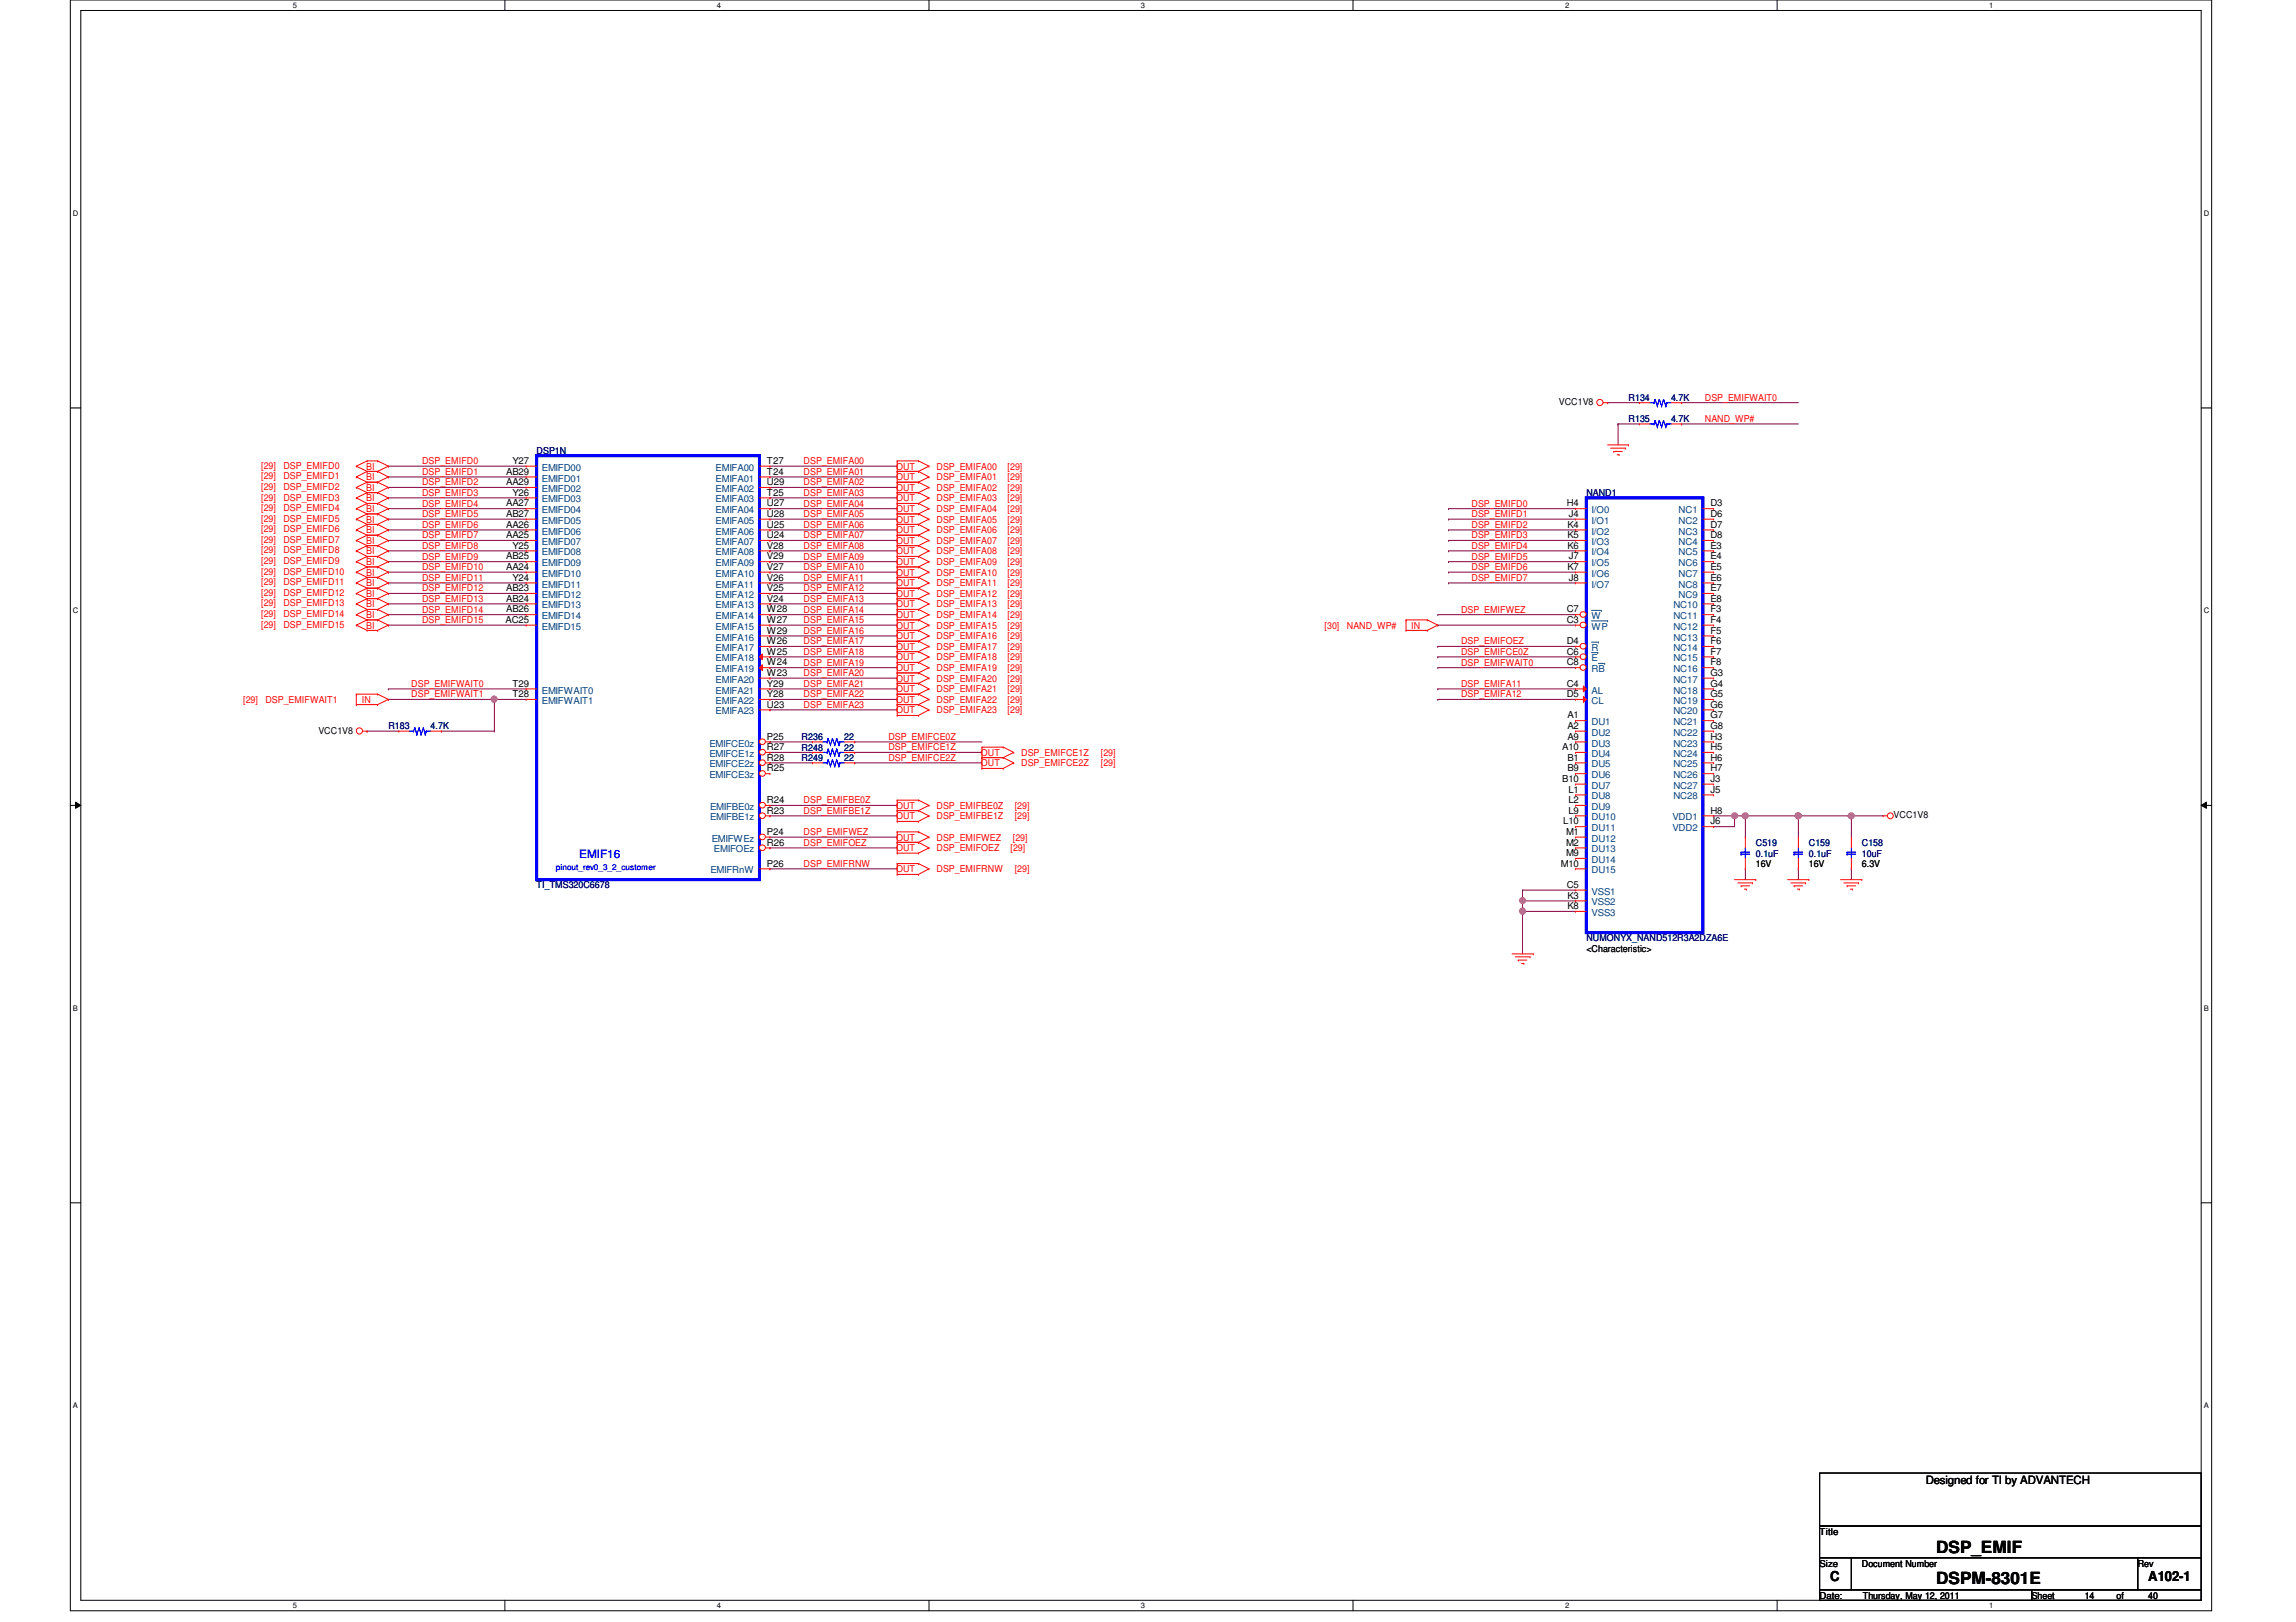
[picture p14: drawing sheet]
<svg xmlns="http://www.w3.org/2000/svg" width="297mm" height="210mm" viewBox="0 0 297 210" stroke-linecap="round" stroke-linejoin="round" font-family="sans-serif">
<defs><g id="words">
<g font-size="2.2">
<text x="250.5" y="200.9">DSP_EMIF</text>
<text x="250.5" y="205">DSPM-8301E</text>
</g>
<g font-size="1.8">
<text x="236.8" y="204.6">C</text>
<text x="277.9" y="204.6">A102-1</text>
</g>
<text font-size="1.5" fill="#00f" x="74.9" y="111.1">EMIF16</text>
<text font-size="1.5" x="249.1" y="192">Designed for TI by ADVANTECH</text>
<g font-size="1.2">
<text x="201.7" y="52.4">VCC1V8</text>
<text x="65.5" y="61.4">AB29</text>
<text x="65.5" y="62.8">AA29</text>
<text x="65.5" y="65.5">AA27</text>
<text x="66.3" y="60">Y27</text>
<text x="66.3" y="64.1">Y26</text>
<text x="99.2" y="64.1">T25</text>
<text x="99.2" y="62.8">U29</text>
<text x="99.2" y="65.5">U27</text>
<text x="99.2" y="60">T27</text>
<text x="99.2" y="61.4">T24</text>
<text x="202.7" y="65.5">H4</text>
<text x="221.3" y="65.5">D3</text>
<text x="65.5" y="68.3">AA26</text>
<text x="65.5" y="69.6">AA25</text>
<text x="65.5" y="66.9">AB27</text>
<text x="66.3" y="71">Y25</text>
<text x="99.2" y="69.6">U24</text>
<text x="99.2" y="71">V28</text>
<text x="99.2" y="66.9">U28</text>
<text x="99.2" y="68.3">U25</text>
<text x="202.8" y="68.3">K4</text>
<text x="202.8" y="69.6">K5</text>
<text x="202.8" y="71">K6</text>
<text x="202.9" y="66.9">J4</text>
<text x="221.3" y="66.9">D6</text>
<text x="221.3" y="68.3">D7</text>
<text x="221.3" y="69.6">D8</text>
<text x="221.3" y="71">E3</text>
<text x="65.5" y="77.9">AB24</text>
<text x="65.5" y="72.4">AB25</text>
<text x="65.5" y="73.7">AA24</text>
<text x="65.5" y="76.5">AB23</text>
<text x="66.3" y="75.1">Y24</text>
<text x="99.2" y="77.9">V24</text>
<text x="99.2" y="72.4">V29</text>
<text x="99.2" y="73.7">V27</text>
<text x="99.2" y="75.1">V26</text>
<text x="99.2" y="76.5">V25</text>
<text x="202.8" y="73.7">K7</text>
<text x="202.9" y="72.4">J7</text>
<text x="202.9" y="75.1">J8</text>
<text x="221.3" y="72.4">E4</text>
<text x="221.3" y="73.7">E5</text>
<text x="221.3" y="75.1">E6</text>
<text x="221.3" y="76.5">E7</text>
<text x="221.3" y="77.9">E8</text>
<text x="65.4" y="80.6">AC25</text>
<text x="65.5" y="79.2">AB26</text>
<text x="99.2" y="82">W29</text>
<text x="99.2" y="79.2">W28</text>
<text x="99.2" y="80.6">W27</text>
<text x="99.2" y="83.4">W26</text>
<text x="202.7" y="83.4">D4</text>
<text x="202.7" y="79.2">C7</text>
<text x="202.7" y="80.6">C3</text>
<text x="221.3" y="79.2">F3</text>
<text x="221.3" y="80.6">F4</text>
<text x="221.3" y="82">F5</text>
<text x="221.3" y="83.4">F6</text>
<text x="66.3" y="88.9">T29</text>
<text x="99.2" y="88.9">Y29</text>
<text x="99.2" y="87.5">W23</text>
<text x="99.2" y="84.7">W25</text>
<text x="99.2" y="86.1">W24</text>
<text x="202.7" y="88.9">C4</text>
<text x="202.7" y="84.7">C6</text>
<text x="202.7" y="86.1">C8</text>
<text x="221.3" y="84.7">F7</text>
<text x="221.3" y="86.1">F8</text>
<text x="221.3" y="87.5">G3</text>
<text x="221.3" y="88.9">G4</text>
<text x="41.2" y="95">VCC1V8</text>
<text x="66.3" y="90.2">T28</text>
<text x="99.2" y="90.2">Y28</text>
<text x="99.2" y="91.6">U23</text>
<text x="99.2" y="95.7">P25</text>
<text x="202.7" y="90.2">D5</text>
<text x="202.8" y="93">A1</text>
<text x="202.8" y="94.3">A2</text>
<text x="202.8" y="95.7">A9</text>
<text x="221.3" y="90.2">G5</text>
<text x="221.3" y="91.6">G6</text>
<text x="221.3" y="93">G7</text>
<text x="221.3" y="94.3">G8</text>
<text x="221.3" y="95.7">H3</text>
<text x="99.2" y="98.4">R28</text>
<text x="99.2" y="97.1">R27</text>
<text x="99.2" y="99.8">R25</text>
<text x="202.1" y="97.1">A10</text>
<text x="202.1" y="101.2">B10</text>
<text x="202.8" y="98.4">B1</text>
<text x="202.8" y="99.8">B9</text>
<text x="221.3" y="97.1">H5</text>
<text x="221.3" y="98.4">H6</text>
<text x="221.3" y="99.8">H7</text>
<text x="221.3" y="101.2">J3</text>
<text x="99.2" y="105.3">R23</text>
<text x="99.2" y="103.9">R24</text>
<text x="202.2" y="106.7">L10</text>
<text x="202.9" y="102.6">L1</text>
<text x="202.9" y="103.9">L2</text>
<text x="202.9" y="105.3">L9</text>
<text x="221.3" y="105.3">H8</text>
<text x="221.3" y="106.7">J6</text>
<text x="221.3" y="102.6">J5</text>
<text x="245" y="105.9">VCC1V8</text>
<text x="99.2" y="109.4">R26</text>
<text x="99.2" y="112.1">P26</text>
<text x="99.2" y="108">P24</text>
<text x="201.9" y="112.1">M10</text>
<text x="202.6" y="108">M1</text>
<text x="202.6" y="109.4">M2</text>
<text x="202.6" y="110.8">M9</text>
<text x="227.2" y="112.2">16V</text>
<text x="234" y="112.2">16V</text>
<text x="240.9" y="112.2">6.3V</text>
<text x="202.7" y="114.9">C5</text>
<text x="202.8" y="116.3">K3</text>
<text x="202.8" y="117.6">K8</text>
<text x="205.2" y="123.2">&lt;Characteristic&gt;</text>
<text x="235.4" y="198.6">Title</text>
<text x="235.4" y="202.7">Size</text>
<text x="240.9" y="202.7">Document Number</text>
<text x="276.6" y="202.7">Rev</text>
<text x="235.4" y="206.9">Date:</text>
<text x="241" y="206.9">Thursday, May 12, 2011</text>
<text x="262.8" y="206.9">Sheet</text>
<text x="269.7" y="206.9">14</text>
<text x="273.8" y="206.9">of</text>
<text x="277.9" y="206.9">40</text>
</g>
<g font-size="1.2" fill="#000080">
<text x="210.7" y="51.9">R134</text>
<text x="216.2" y="51.9">4.7K</text>
<text x="69.4" y="58.7">DSP1N</text>
<text x="210.7" y="54.6">R135</text>
<text x="216.2" y="54.6">4.7K</text>
<text x="205.2" y="64.2">NAND1</text>
<text x="50.2" y="94.4">R183</text>
<text x="55.7" y="94.4">4.7K</text>
<text x="103.7" y="95.8">R236</text>
<text x="109.2" y="95.8">22</text>
<text x="103.7" y="97.2">R248</text>
<text x="103.7" y="98.5">R249</text>
<text x="109.2" y="97.2">22</text>
<text x="109.2" y="98.5">22</text>
<text x="227.2" y="109.5">C519</text>
<text x="227.2" y="110.9">0.1uF</text>
<text x="234" y="109.5">C159</text>
<text x="234" y="110.9">0.1uF</text>
<text x="240.9" y="109.5">C158</text>
<text x="240.9" y="110.9">10uF</text>
<text x="69.4" y="115">TI_TMS320C6678</text>
<text x="205.2" y="121.8">NUMONYX_NAND512R3A2DZA6E</text>
</g>
<g font-size="1.2" fill="#f00">
<text x="220.6" y="51.9">DSP_EMIFWAIT0</text>
<text x="220.6" y="54.6">NAND_WP#</text>
<text x="33.8" y="60.7">[29]</text>
<text x="33.8" y="62">[29]</text>
<text x="33.8" y="63.4">[29]</text>
<text x="33.8" y="64.8">[29]</text>
<text x="36.7" y="60.7">DSP_EMIFD0</text>
<text x="36.7" y="62">DSP_EMIFD1</text>
<text x="36.7" y="63.4">DSP_EMIFD2</text>
<text x="36.7" y="64.8">DSP_EMIFD3</text>
<text x="47.4" y="60.8">BI</text>
<text x="47.4" y="62.1">BI</text>
<text x="47.4" y="63.5">BI</text>
<text x="47.4" y="64.9">BI</text>
<text x="54.6" y="60.1">DSP_EMIFD0</text>
<text x="54.6" y="61.5">DSP_EMIFD1</text>
<text x="54.6" y="62.8">DSP_EMIFD2</text>
<text x="54.6" y="64.2">DSP_EMIFD3</text>
<text x="54.6" y="65.6">DSP_EMIFD4</text>
<text x="104" y="60.1">DSP_EMIFA00</text>
<text x="104" y="61.5">DSP_EMIFA01</text>
<text x="104" y="62.8">DSP_EMIFA02</text>
<text x="104" y="64.2">DSP_EMIFA03</text>
<text x="104" y="65.6">DSP_EMIFA04</text>
<text x="115.9" y="60.8">OUT</text>
<text x="115.9" y="62.1">OUT</text>
<text x="115.9" y="63.5">OUT</text>
<text x="115.9" y="64.9">OUT</text>
<text x="121.2" y="60.8">DSP_EMIFA00</text>
<text x="121.2" y="62.1">DSP_EMIFA01</text>
<text x="121.2" y="63.5">DSP_EMIFA02</text>
<text x="121.2" y="64.9">DSP_EMIFA03</text>
<text x="130.3" y="60.8">[29]</text>
<text x="130.3" y="62.1">[29]</text>
<text x="130.3" y="63.5">[29]</text>
<text x="130.3" y="64.9">[29]</text>
<text x="190.4" y="65.6">DSP_EMIFD0</text>
<text x="33.8" y="66.1">[29]</text>
<text x="33.8" y="67.5">[29]</text>
<text x="33.8" y="68.9">[29]</text>
<text x="33.8" y="70.3">[29]</text>
<text x="33.8" y="71.6">[29]</text>
<text x="36.7" y="66.1">DSP_EMIFD4</text>
<text x="36.7" y="67.5">DSP_EMIFD5</text>
<text x="36.7" y="68.9">DSP_EMIFD6</text>
<text x="36.7" y="70.3">DSP_EMIFD7</text>
<text x="36.7" y="71.6">DSP_EMIFD8</text>
<text x="47.4" y="66.3">BI</text>
<text x="47.4" y="67.6">BI</text>
<text x="47.4" y="69">BI</text>
<text x="47.4" y="70.4">BI</text>
<text x="47.4" y="71.8">BI</text>
<text x="54.6" y="66.9">DSP_EMIFD5</text>
<text x="54.6" y="68.3">DSP_EMIFD6</text>
<text x="54.6" y="69.7">DSP_EMIFD7</text>
<text x="54.6" y="71">DSP_EMIFD8</text>
<text x="104" y="66.9">DSP_EMIFA05</text>
<text x="104" y="68.3">DSP_EMIFA06</text>
<text x="104" y="69.7">DSP_EMIFA07</text>
<text x="104" y="71">DSP_EMIFA08</text>
<text x="115.9" y="66.3">OUT</text>
<text x="115.9" y="67.6">OUT</text>
<text x="115.9" y="69">OUT</text>
<text x="115.9" y="70.4">OUT</text>
<text x="115.9" y="71.8">OUT</text>
<text x="121.2" y="66.3">DSP_EMIFA04</text>
<text x="121.2" y="67.6">DSP_EMIFA05</text>
<text x="121.2" y="69">DSP_EMIFA06</text>
<text x="121.2" y="70.4">DSP_EMIFA07</text>
<text x="121.2" y="71.8">DSP_EMIFA08</text>
<text x="130.3" y="66.3">[29]</text>
<text x="130.3" y="67.6">[29]</text>
<text x="130.3" y="69">[29]</text>
<text x="130.3" y="70.4">[29]</text>
<text x="130.3" y="71.8">[29]</text>
<text x="190.4" y="66.9">DSP_EMIFD1</text>
<text x="190.4" y="68.3">DSP_EMIFD2</text>
<text x="190.4" y="69.7">DSP_EMIFD3</text>
<text x="190.4" y="71">DSP_EMIFD4</text>
<text x="33.8" y="77.1">[29]</text>
<text x="33.8" y="73">[29]</text>
<text x="33.8" y="74.4">[29]</text>
<text x="33.8" y="75.7">[29]</text>
<text x="36.7" y="77.1">DSP_EMIFD12</text>
<text x="36.7" y="73">DSP_EMIFD9</text>
<text x="36.7" y="74.4">DSP_EMIFD10</text>
<text x="36.7" y="75.7">DSP_EMIFD11</text>
<text x="47.4" y="77.3">BI</text>
<text x="47.4" y="73.2">BI</text>
<text x="47.4" y="74.5">BI</text>
<text x="47.4" y="75.9">BI</text>
<text x="54.6" y="72.4">DSP_EMIFD9</text>
<text x="54.6" y="73.8">DSP_EMIFD10</text>
<text x="54.6" y="75.2">DSP_EMIFD11</text>
<text x="54.6" y="76.5">DSP_EMIFD12</text>
<text x="54.6" y="77.9">DSP_EMIFD13</text>
<text x="104" y="72.4">DSP_EMIFA09</text>
<text x="104" y="73.8">DSP_EMIFA10</text>
<text x="104" y="75.2">DSP_EMIFA11</text>
<text x="104" y="76.5">DSP_EMIFA12</text>
<text x="104" y="77.9">DSP_EMIFA13</text>
<text x="115.9" y="73.2">OUT</text>
<text x="115.9" y="74.5">OUT</text>
<text x="115.9" y="75.9">OUT</text>
<text x="115.9" y="77.3">OUT</text>
<text x="121.2" y="73.2">DSP_EMIFA09</text>
<text x="121.2" y="74.5">DSP_EMIFA10</text>
<text x="121.2" y="75.9">DSP_EMIFA11</text>
<text x="121.2" y="77.3">DSP_EMIFA12</text>
<text x="130.3" y="73.2">[29]</text>
<text x="130.3" y="74.5">[29]</text>
<text x="130.3" y="75.9">[29]</text>
<text x="130.3" y="77.3">[29]</text>
<text x="190.4" y="72.4">DSP_EMIFD5</text>
<text x="190.4" y="73.8">DSP_EMIFD6</text>
<text x="190.4" y="75.2">DSP_EMIFD7</text>
<text x="33.8" y="78.5">[29]</text>
<text x="33.8" y="79.8">[29]</text>
<text x="33.8" y="81.2">[29]</text>
<text x="36.7" y="78.5">DSP_EMIFD13</text>
<text x="36.7" y="79.8">DSP_EMIFD14</text>
<text x="36.7" y="81.2">DSP_EMIFD15</text>
<text x="47.4" y="78.6">BI</text>
<text x="47.4" y="80">BI</text>
<text x="47.4" y="81.4">BI</text>
<text x="54.6" y="79.3">DSP_EMIFD14</text>
<text x="54.6" y="80.6">DSP_EMIFD15</text>
<text x="104" y="79.3">DSP_EMIFA14</text>
<text x="104" y="80.6">DSP_EMIFA15</text>
<text x="104" y="82">DSP_EMIFA16</text>
<text x="104" y="83.4">DSP_EMIFA17</text>
<text x="115.9" y="78.6">OUT</text>
<text x="115.9" y="80">OUT</text>
<text x="115.9" y="81.4">OUT</text>
<text x="115.9" y="82.7">OUT</text>
<text x="121.2" y="78.6">DSP_EMIFA13</text>
<text x="121.2" y="80">DSP_EMIFA14</text>
<text x="121.2" y="81.4">DSP_EMIFA15</text>
<text x="121.2" y="82.7">DSP_EMIFA16</text>
<text x="130.3" y="78.6">[29]</text>
<text x="130.3" y="80">[29]</text>
<text x="130.3" y="81.4">[29]</text>
<text x="130.3" y="82.7">[29]</text>
<text x="171.4" y="81.4">[30]</text>
<text x="174.2" y="81.4">NAND_WP#</text>
<text x="182.6" y="81.4">IN</text>
<text x="189" y="79.3">DSP_EMIFWEZ</text>
<text x="189" y="83.4">DSP_EMIFOEZ</text>
<text x="53.2" y="88.9">DSP_EMIFWAIT0</text>
<text x="104" y="84.8">DSP_EMIFA18</text>
<text x="104" y="86.1">DSP_EMIFA19</text>
<text x="104" y="87.5">DSP_EMIFA20</text>
<text x="104" y="88.9">DSP_EMIFA21</text>
<text x="115.9" y="84.1">OUT</text>
<text x="115.9" y="85.5">OUT</text>
<text x="115.9" y="86.9">OUT</text>
<text x="115.9" y="88.2">OUT</text>
<text x="115.9" y="89.6">OUT</text>
<text x="121.2" y="84.1">DSP_EMIFA17</text>
<text x="121.2" y="85.5">DSP_EMIFA18</text>
<text x="121.2" y="86.9">DSP_EMIFA19</text>
<text x="121.2" y="88.2">DSP_EMIFA20</text>
<text x="121.2" y="89.6">DSP_EMIFA21</text>
<text x="130.3" y="84.1">[29]</text>
<text x="130.3" y="85.5">[29]</text>
<text x="130.3" y="86.9">[29]</text>
<text x="130.3" y="88.2">[29]</text>
<text x="130.3" y="89.6">[29]</text>
<text x="189" y="86.1">DSP_EMIFWAIT0</text>
<text x="189" y="84.8">DSP_EMIFCE0Z</text>
<text x="189" y="88.9">DSP_EMIFA11</text>
<text x="31.5" y="91">[29]</text>
<text x="34.3" y="91">DSP_EMIFWAIT1</text>
<text x="46.8" y="91">IN</text>
<text x="53.2" y="90.3">DSP_EMIFWAIT1</text>
<text x="104" y="90.3">DSP_EMIFA22</text>
<text x="104" y="91.6">DSP_EMIFA23</text>
<text x="114.9" y="95.8">DSP_EMIFCE0Z</text>
<text x="115.9" y="91">OUT</text>
<text x="115.9" y="92.3">OUT</text>
<text x="121.2" y="91">DSP_EMIFA22</text>
<text x="121.2" y="92.3">DSP_EMIFA23</text>
<text x="130.3" y="91">[29]</text>
<text x="130.3" y="92.3">[29]</text>
<text x="189" y="90.3">DSP_EMIFA12</text>
<text x="114.9" y="97.1">DSP_EMIFCE1Z</text>
<text x="114.9" y="98.5">DSP_EMIFCE2Z</text>
<text x="126.9" y="97.8">OUT</text>
<text x="126.9" y="99.2">OUT</text>
<text x="132.1" y="97.8">DSP_EMIFCE1Z</text>
<text x="132.1" y="99.2">DSP_EMIFCE2Z</text>
<text x="142.4" y="97.8">[29]</text>
<text x="142.4" y="99.2">[29]</text>
<text x="104" y="104">DSP_EMIFBE0Z</text>
<text x="104" y="105.3">DSP_EMIFBE1Z</text>
<text x="115.9" y="104.7">OUT</text>
<text x="115.9" y="106">OUT</text>
<text x="121.2" y="104.7">DSP_EMIFBE0Z</text>
<text x="121.2" y="106">DSP_EMIFBE1Z</text>
<text x="131.3" y="104.7">[29]</text>
<text x="131.3" y="106">[29]</text>
<text x="104" y="112.2">DSP_EMIFRNW</text>
<text x="104" y="109.5">DSP_EMIFOEZ</text>
<text x="104" y="108.1">DSP_EMIFWEZ</text>
<text x="115.9" y="112.9">OUT</text>
<text x="115.9" y="110.2">OUT</text>
<text x="115.9" y="108.8">OUT</text>
<text x="121.2" y="112.9">DSP_EMIFRNW</text>
<text x="121.2" y="110.2">DSP_EMIFOEZ</text>
<text x="121.2" y="108.8">DSP_EMIFWEZ</text>
<text x="130.7" y="110.2">[29]</text>
<text x="131" y="108.8">[29]</text>
<text x="131.3" y="112.9">[29]</text>
</g>
<g font-size="1.2" fill="#004080">
<text x="70.1" y="62.3">EMIFD01</text>
<text x="70.1" y="63.7">EMIFD02</text>
<text x="70.1" y="60.9">EMIFD00</text>
<text x="70.1" y="65">EMIFD03</text>
<text x="92.6" y="65">EMIFA03</text>
<text x="92.6" y="63.7">EMIFA02</text>
<text x="92.6" y="60.9">EMIFA00</text>
<text x="92.6" y="62.3">EMIFA01</text>
<text x="70.1" y="66.4">EMIFD04</text>
<text x="70.1" y="69.2">EMIFD06</text>
<text x="70.1" y="70.5">EMIFD07</text>
<text x="70.1" y="71.9">EMIFD08</text>
<text x="70.1" y="67.8">EMIFD05</text>
<text x="92.6" y="70.5">EMIFA07</text>
<text x="92.6" y="71.9">EMIFA08</text>
<text x="92.6" y="67.8">EMIFA05</text>
<text x="92.6" y="66.4">EMIFA04</text>
<text x="92.6" y="69.2">EMIFA06</text>
<text x="205.9" y="66.4">I/O0</text>
<text x="205.9" y="67.8">I/O1</text>
<text x="205.9" y="69.2">I/O2</text>
<text x="205.9" y="70.5">I/O3</text>
<text x="205.9" y="71.9">I/O4</text>
<text x="217.2" y="67.8">NC2</text>
<text x="217.2" y="69.2">NC3</text>
<text x="217.2" y="70.5">NC4</text>
<text x="217.2" y="71.9">NC5</text>
<text x="217.2" y="66.4">NC1</text>
<text x="70.1" y="73.3">EMIFD09</text>
<text x="70.1" y="74.6">EMIFD10</text>
<text x="70.1" y="76">EMIFD11</text>
<text x="70.1" y="77.4">EMIFD12</text>
<text x="92.6" y="73.3">EMIFA09</text>
<text x="92.6" y="74.6">EMIFA10</text>
<text x="92.6" y="76">EMIFA11</text>
<text x="92.6" y="77.4">EMIFA12</text>
<text x="205.9" y="73.3">I/O5</text>
<text x="205.9" y="74.6">I/O6</text>
<text x="205.9" y="76">I/O7</text>
<text x="217.2" y="73.3">NC6</text>
<text x="217.2" y="74.6">NC7</text>
<text x="217.2" y="76">NC8</text>
<text x="217.2" y="77.4">NC9</text>
<text x="70.1" y="78.7">EMIFD13</text>
<text x="70.1" y="80.1">EMIFD14</text>
<text x="70.1" y="81.5">EMIFD15</text>
<text x="92.6" y="82.9">EMIFA16</text>
<text x="92.6" y="80.1">EMIFA14</text>
<text x="92.6" y="81.5">EMIFA15</text>
<text x="92.6" y="78.7">EMIFA13</text>
<text x="205.9" y="80.1">W</text>
<text x="205.9" y="81.5">WP</text>
<text x="216.5" y="78.7">NC10</text>
<text x="216.5" y="80.1">NC11</text>
<text x="216.5" y="81.5">NC12</text>
<text x="216.5" y="82.9">NC13</text>
<text x="70.1" y="89.7">EMIFWAIT0</text>
<text x="92.6" y="89.7">EMIFA21</text>
<text x="92.6" y="88.3">EMIFA20</text>
<text x="92.6" y="84.2">EMIFA17</text>
<text x="92.6" y="85.6">EMIFA18</text>
<text x="92.6" y="87">EMIFA19</text>
<text x="205.9" y="89.7">AL</text>
<text x="205.9" y="85.6">E</text>
<text x="205.9" y="84.2">R</text>
<text x="205.9" y="87">RB</text>
<text x="216.5" y="84.2">NC14</text>
<text x="216.5" y="85.6">NC15</text>
<text x="216.5" y="87">NC16</text>
<text x="216.5" y="88.3">NC17</text>
<text x="216.5" y="89.7">NC18</text>
<text x="70.1" y="91.1">EMIFWAIT1</text>
<text x="92.6" y="91.1">EMIFA22</text>
<text x="92.6" y="92.5">EMIFA23</text>
<text x="205.9" y="91.1">CL</text>
<text x="205.9" y="93.9">DU1</text>
<text x="205.9" y="95.2">DU2</text>
<text x="216.5" y="91.1">NC19</text>
<text x="216.5" y="92.5">NC20</text>
<text x="216.5" y="93.9">NC21</text>
<text x="216.5" y="95.2">NC22</text>
<text x="91.8" y="99.3">EMIFCE2z</text>
<text x="91.8" y="98">EMIFCE1z</text>
<text x="91.8" y="100.7">EMIFCE3z</text>
<text x="91.8" y="96.6">EMIFCE0z</text>
<text x="205.9" y="96.6">DU3</text>
<text x="205.9" y="98">DU4</text>
<text x="205.9" y="99.3">DU5</text>
<text x="205.9" y="100.7">DU6</text>
<text x="216.5" y="96.6">NC23</text>
<text x="216.5" y="98">NC24</text>
<text x="216.5" y="99.3">NC25</text>
<text x="216.5" y="100.7">NC26</text>
<text x="91.9" y="106.2">EMIFBE1z</text>
<text x="91.9" y="104.8">EMIFBE0z</text>
<text x="205.9" y="102.1">DU7</text>
<text x="205.9" y="103.5">DU8</text>
<text x="205.9" y="104.8">DU9</text>
<text x="205.9" y="106.2">DU10</text>
<text x="205.9" y="107.6">DU11</text>
<text x="216.4" y="106.2">VDD1</text>
<text x="216.4" y="107.6">VDD2</text>
<text x="216.5" y="102.1">NC27</text>
<text x="216.5" y="103.5">NC28</text>
<text x="91.9" y="113">EMIFRnW</text>
<text x="92.1" y="108.9">EMIFWEz</text>
<text x="92.4" y="110.3">EMIFOEz</text>
<text x="205.9" y="108.9">DU12</text>
<text x="205.9" y="110.3">DU13</text>
<text x="205.9" y="111.7">DU14</text>
<text x="205.9" y="113">DU15</text>
<text x="205.9" y="115.8">VSS1</text>
<text x="205.9" y="117.2">VSS2</text>
<text x="205.9" y="118.5">VSS3</text>
</g>
<text font-size="1.1" fill="#00f" x="71.9" y="112.6">pinout_rev0_3_2_customer</text>
<g font-size="1">
<text x="37.9" y="1">5</text>
<text x="92.7" y="1">4</text>
<text x="147.6" y="1">3</text>
<text x="202.5" y="1">2</text>
<text x="257.3" y="1">1</text>
<text x="9.4" y="27.9">D</text>
<text x="285.1" y="27.9">D</text>
<text x="9.4" y="79.4">C</text>
<text x="285.1" y="79.4">C</text>
<text x="9.4" y="130.8">B</text>
<text x="285.1" y="130.8">B</text>
<text x="9.4" y="182.2">A</text>
<text x="285.1" y="182.2">A</text>
<text x="37.9" y="208.1">5</text>
<text x="92.7" y="208.1">4</text>
<text x="147.6" y="208.1">3</text>
<text x="202.5" y="208.1">2</text>
<text x="257.3" y="208.1">1</text>
</g>
</g></defs>
<path d="M9.1 0h277v208.4h-277zM10.5 1.4h274.3v205.7h-274.3z" fill="none" stroke="#000" stroke-width=".13"/>
<g fill="#fff">
<path d="M37.9 .1h.5v1.1h-.5z"/>
<path d="M37.9 207.2h.5v1.1h-.5z"/>
</g>
<path d="M65.3 0v1.4M65.3 207.1v1.3" fill="none" stroke="#000" stroke-width=".13"/>
<g fill="#fff">
<path d="M92.7 .1h.6v1.1h-.6z"/>
<path d="M92.7 207.2h.6v1.1h-.6z"/>
</g>
<path d="M120.2 0v1.4M120.2 207.1v1.3" fill="none" stroke="#000" stroke-width=".13"/>
<g fill="#fff">
<path d="M147.6 .1h.6v1.1h-.6z"/>
<path d="M147.6 207.2h.6v1.1h-.6z"/>
</g>
<path d="M175 0v1.4M175 207.1v1.3" fill="none" stroke="#000" stroke-width=".13"/>
<g fill="#fff">
<path d="M202.5 .1h.5v1.1h-.5z"/>
<path d="M202.5 207.2h.5v1.1h-.5z"/>
</g>
<path d="M229.9 0v1.4M229.9 207.1v1.3" fill="none" stroke="#000" stroke-width=".13"/>
<g fill="#fff">
<path d="M257.3 .1h.6v1.1h-.6z"/>
<path d="M257.3 207.2h.6v1.1h-.6z"/>
<path d="M9.4 27.1h.8v1.1h-.8z"/>
<path d="M285.1 27.1h.7v1.1h-.7z"/>
<path d="M9.4 78.5h.8v1.1h-.8z"/>
<path d="M285.1 78.5h.7v1.1h-.7z"/>
</g>
<path d="M9.1 52.8h1.4M284.8 52.8h1.3" fill="none" stroke="#000" stroke-width=".13"/>
<g fill="#fff">
<path d="M9.4 129.9h.7v1.1h-.7z"/>
<path d="M285.1 129.9h.6v1.1h-.6z"/>
</g>
<path d="M9.1 104.2h1.4M9.8 103.8l.7 .4-.7 .4zM284.8 104.2l.6-.4v.8zM284.8 104.2h1.3" fill="none" stroke="#000" stroke-width=".13"/>
<path d="M9.8 103.8l.7 .4-.7 .4zM284.8 104.2l.6-.4v.8z" fill="#000"/>
<g fill="#fff">
<path d="M9.4 181.4h.7v1.1h-.7z"/>
<path d="M285.1 181.4h.6v1.1h-.6z"/>
</g>
<path d="M9.1 155.7h1.4M284.8 155.7h1.3" fill="none" stroke="#000" stroke-width=".13"/>
<g fill="none" stroke="#800040" stroke-width=".13">
<path d="M208 52.1h.1M208 52.1h4.1M209.3 54.9h.1M209.3 54.9v2.7M209.3 54.9h2.8M217.5 52.1h.1M217.5 54.9h.1M217.5 52.1h15.2M217.5 54.9h15.2M50.2 60.3h.1M50.2 61.7h.1M50.2 63.1h.1"/>
<path d="M50.2 64.4h.1M50.2 65.8h.1M50.2 67.2h.1M50.2 68.6h.1M50.2 69.9h.1M50.2 71.3h.1M50.2 72.7h.1M50.2 74h.1M50.2 75.4h.1M50.2 76.8h.1M50.2 78.1h.1M50.2 79.5h.1"/>
<path d="M50.2 60.3h17.9M50.2 61.7h17.9M50.2 63.1h17.9M50.2 64.4h17.9M50.2 65.8h17.9M50.2 67.2h17.9M50.2 68.6h17.9M50.2 69.9h17.9M50.2 71.3h17.9M50.2 72.7h17.9M50.2 74h17.9M50.2 75.4h17.9"/>
<path d="M50.2 76.8h17.9M50.2 78.1h17.9M50.2 79.5h17.9M99.6 60.3h.1M99.6 61.7h.1M99.6 63.1h.1M99.6 64.4h.1M99.6 65.8h.1M99.6 67.2h.1M99.6 68.6h.1M99.6 69.9h.1M99.6 71.3h.1"/>
<path d="M99.6 72.7h.1M99.6 74h.1M99.6 75.4h.1M99.6 76.8h.1M99.6 78.1h.1M99.6 79.5h.1M99.6 60.3h16.5M99.6 61.7h16.5M99.6 63.1h16.5M99.6 64.4h16.5M99.6 65.8h16.5M99.6 67.2h16.5"/>
<path d="M99.6 68.6h16.5M99.6 69.9h16.5M99.6 71.3h16.5M99.6 72.7h16.5M99.6 74h16.5M99.6 75.4h16.5M99.6 76.8h16.5M99.6 78.1h16.5M99.6 79.5h16.5M50.2 80.9h.1M50.2 89.2h.1M50.2 80.9h17.9"/>
<path d="M50.2 89.2h17.9M64 90.5h.1M64 90.5h4.1M99.6 80.9h.1M99.6 82.3h.1M99.6 83.7h.1M99.6 85h.1M99.6 86.4h.1M99.6 87.8h.1M99.6 89.2h.1M99.6 90.5h.1M99.6 91.9h.1"/>
<path d="M99.6 80.9h16.5M99.6 82.3h16.5M99.6 83.7h16.5M99.6 85h16.5M99.6 86.4h16.5M99.6 87.8h16.5M99.6 89.2h16.5M99.6 90.5h16.5M99.6 91.9h16.5M99.6 104.2h.1M99.6 105.6h.1M99.6 112.4h.1"/>
<path d="M99.6 109.7h.1M99.6 108.3h.1M99.6 104.2h16.5M99.6 105.6h16.5M99.6 112.4h16.5M99.6 109.7h16.5M99.6 108.3h16.5"/>
</g>
<circle cx="63.9" cy="90.5" r=".39" fill="#f0f"/>
<circle cx="63.9" cy="90.5" r=".39" fill="none" stroke="#f0f" stroke-width=".13"/>
<g fill="none" stroke="#800040" stroke-width=".13">
<path d="M47.5 94.6h.1M47.5 94.6h4.1M50.2 90.5h.1M50.2 90.5h13.8v4.1M57.1 94.6h.1M57.1 94.6h6.9M64 94.6h.1M99.6 96h.1M99.6 97.4h.1M99.6 98.7h.1M99.6 96h5.5M99.6 97.4h5.5"/>
<path d="M99.6 98.7h5.5M110.6 96h.1M110.6 97.4h.1M110.6 98.7h.1M110.6 96h16.4M110.6 97.4h16.4M110.6 98.7h16.4M232.7 112.4h.1M232.7 112.4v1.4M239.5 112.4h.1M239.5 105.6h.1M239.5 112.4v1.4"/>
<path d="M239.5 105.6h4.1"/>
</g>
<circle cx="239.5" cy="105.6" r=".39" fill="#f0f"/>
<circle cx="239.5" cy="105.6" r=".39" fill="none" stroke="#f0f" stroke-width=".13"/>
<path d="M225.8 112.4h.1M225.8 112.4v1.4M232.7 105.6h.1M232.7 105.6v2.7M232.7 105.6h6.8M239.5 105.6h.1M239.5 105.6v2.7" fill="none" stroke="#800040" stroke-width=".13"/>
<circle cx="232.6" cy="105.6" r=".39" fill="#f0f"/>
<circle cx="232.6" cy="105.6" r=".39" fill="none" stroke="#f0f" stroke-width=".13"/>
<path d="M225.8 105.6h.1M225.8 105.6h6.9" fill="none" stroke="#800040" stroke-width=".13"/>
<circle cx="232.6" cy="105.6" r=".39" fill="#f0f"/>
<circle cx="232.6" cy="105.6" r=".39" fill="none" stroke="#f0f" stroke-width=".13"/>
<circle cx="225.8" cy="105.6" r=".39" fill="#f0f"/>
<circle cx="225.8" cy="105.6" r=".39" fill="none" stroke="#f0f" stroke-width=".13"/>
<path d="M197 116.6h.1M197 116.6h6.8M221.7 107h.1M221.7 105.6h.1M221.7 105.6h2.7M224.4 105.6h.1M224.4 105.6v1.4h-2.7" fill="none" stroke="#800040" stroke-width=".13"/>
<circle cx="197" cy="116.5" r=".38" fill="#f0f"/>
<circle cx="197" cy="116.5" r=".38" fill="none" stroke="#f0f" stroke-width=".13"/>
<path d="M197 117.9h.1M197 117.9h6.8" fill="none" stroke="#800040" stroke-width=".13"/>
<circle cx="197" cy="117.9" r=".39" fill="#f0f"/>
<circle cx="197" cy="117.9" r=".39" fill="none" stroke="#f0f" stroke-width=".13"/>
<g fill="none" stroke="#800040" stroke-width=".13">
<path d="M186 79.5h.1M186 79.5h17.8M187.4 65.8h.1M187.4 67.2h.1M187.4 68.6h.1M187.4 69.9h.1M187.4 71.3h.1M187.4 72.7h.1M187.4 74h.1M187.4 75.4h.1M187.4 65.8h16.4M187.4 67.2h16.4"/>
<path d="M187.4 68.6h16.4M187.4 69.9h16.4M187.4 71.3h16.4M187.4 72.7h16.4M187.4 74h16.4M187.4 75.4h16.4M186 80.9h.1M186 83.7h.1M186 86.4h.1M186 85h.1M186 90.5h.1M186 89.2h.1"/>
<path d="M186 80.9h17.8M186 83.7h17.8M186 86.4h17.8M186 85h17.8M186 90.5h17.8M186 89.2h17.8M197 116.6h.1M197 115.2h.1M197 117.9h.1M197 115.2v8.2M197 115.2h6.8M224.4 105.6h.1"/>
<path d="M224.4 105.6h1.4M225.8 105.6h.1M225.8 105.6v2.7"/>
</g>
<circle cx="224.4" cy="105.6" r=".38" fill="#f0f"/>
<circle cx="224.4" cy="105.6" r=".38" fill="none" stroke="#f0f" stroke-width=".13"/>
<g fill="none" stroke="#f00" stroke-width=".13">
<path d="M47.5 59.6h.1M47.5 59.6h1.3M47.5 59.6l-1.4 .7M48.8 59.6h.1M48.8 59.6l1.4 .7M116.1 59.6h.1M116.1 59.6v33M116.1 59.6h2.7M118.8 59.6h.1M118.8 59.6l1.4 .7M207.4 52.1h.6M208 52.1h.1"/>
<path d="M208 57.6h2.7M208.4 58h1.9M208.8 58.4h.1M208.8 58.4h1.1M209.2 58.8h.3M209.5 58.8h.1M210.3 58h.1M210.7 57.6h.1M46.1 60.3h.1M46.1 61.7h.1M46.1 63.1h.1M46.1 64.4h.1"/>
<path d="M46.1 65.8h.1M46.1 67.2h.1M46.1 68.6h.1M46.1 69.9h.1M46.1 76.8h.1M46.1 78.1h.1M46.1 79.5h.1M46.1 71.3h.1M46.1 72.7h.1M46.1 74h.1M46.1 75.4h.1M46.1 60.3l1.4 .7"/>
<path d="M46.1 61.7l1.4 .7M46.1 63.1l1.4 .7M46.1 64.4l1.4 .8M46.1 65.8l1.4 .7M46.1 67.2l1.4 .7M46.1 68.6l1.4 .7M46.1 69.9l1.4 .7M46.1 76.8l1.4 .7M46.1 78.1l1.4 .8M46.1 79.5l1.4 .7M46.1 71.3l1.4 .7M46.1 72.7l1.4 .7"/>
<path d="M46.1 74l1.4 .7M46.1 75.4l1.4 .7M47.5 61h.1M47.5 62.4h.1M47.5 63.8h.1M47.5 65.2h.1M47.5 66.5h.1M47.5 67.9h.1M47.5 69.3h.1M47.5 70.6h.1M47.5 76.1h.1M47.5 77.5h.1"/>
<path d="M47.5 78.9h.1M47.5 72h.1M47.5 73.4h.1M47.5 74.7h.1M47.5 61h1.3M47.5 62.4h1.3M47.5 63.8h1.3M47.5 65.2h1.3M47.5 66.5h1.3M47.5 67.9h1.3M47.5 69.3h1.3M47.5 70.6h1.3"/>
<path d="M47.5 72h1.3M47.5 73.4h1.3M47.5 74.7h1.3M47.5 76.1h1.3M47.5 77.5h1.3M47.5 78.9h1.3M47.5 61l-1.4 .7M47.5 62.4l-1.4 .7M47.5 63.8l-1.4 .6M47.5 65.2l-1.4 .6M47.5 66.5l-1.4 .7M47.5 67.9l-1.4 .7"/>
<path d="M47.5 69.3l-1.4 .6M47.5 76.1l-1.4 .7M47.5 77.5l-1.4 .6M47.5 78.9l-1.4 .6M47.5 70.6l-1.4 .7M47.5 72l-1.4 .7M47.5 73.4l-1.4 .6M47.5 74.7l-1.4 .7M48.8 61h.1M48.8 62.4h.1M48.8 63.8h.1M48.8 65.2h.1"/>
<path d="M48.8 66.5h.1M48.8 67.9h.1M48.8 69.3h.1M48.8 70.6h.1M48.8 76.1h.1M48.8 77.5h.1M48.8 78.9h.1M48.8 72h.1M48.8 73.4h.1M48.8 74.7h.1M48.8 61l1.4 .7M48.8 62.4l1.4 .7"/>
<path d="M48.8 63.8l1.4 .6M48.8 65.2l1.4 .6M48.8 66.5l1.4 .7M48.8 67.9l1.4 .7M48.8 69.3l1.4 .6M48.8 76.1l1.4 .7M48.8 77.5l1.4 .6M48.8 78.9l1.4 .6M48.8 70.6l1.4 .7M48.8 72l1.4 .7M48.8 73.4l1.4 .6M48.8 74.7l1.4 .7"/>
<path d="M50.2 60.3h.1M50.2 61.7h.1M50.2 63.1h.1M50.2 64.4h.1M50.2 65.8h.1M50.2 67.2h.1M50.2 68.6h.1M50.2 69.9h.1M50.2 76.8h.1M50.2 78.1h.1M50.2 79.5h.1M50.2 71.3h.1"/>
<path d="M50.2 72.7h.1M50.2 74h.1M50.2 75.4h.1M50.2 60.3l-1.4 .7M50.2 61.7l-1.4 .7M50.2 63.1l-1.4 .7M50.2 64.4l-1.4 .8M50.2 65.8l-1.4 .7M50.2 67.2l-1.4 .7M50.2 68.6l-1.4 .7M50.2 69.9l-1.4 .7M50.2 76.8l-1.4 .7"/>
<path d="M50.2 78.1l-1.4 .8M50.2 79.5l-1.4 .7M50.2 71.3l-1.4 .7M50.2 72.7l-1.4 .7M50.2 74l-1.4 .7M50.2 75.4l-1.4 .7M116.1 61h.1M116.1 62.4h.1M116.1 63.8h.1M116.1 65.2h.1M116.1 66.5h.1M116.1 67.9h.1"/>
<path d="M116.1 69.3h.1M116.1 70.6h.1M116.1 72h.1M116.1 73.4h.1M116.1 74.7h.1M116.1 76.1h.1M116.1 77.5h.1M116.1 78.9h.1M116.1 61h2.7M116.1 62.4h2.7M116.1 63.8h2.7M116.1 65.2h2.7"/>
<path d="M116.1 66.5h2.7M116.1 67.9h2.7M116.1 69.3h2.7M116.1 70.6h2.7M116.1 72h2.7M116.1 73.4h2.7M116.1 74.7h2.7M116.1 76.1h2.7M116.1 77.5h2.7M116.1 78.9h2.7M118.8 61h.1M118.8 62.4h.1"/>
<path d="M118.8 63.8h.1M118.8 65.2h.1M118.8 66.5h.1M118.8 67.9h.1M118.8 69.3h.1M118.8 70.6h.1M118.8 72h.1M118.8 73.4h.1M118.8 74.7h.1M118.8 76.1h.1M118.8 77.5h.1M118.8 78.9h.1"/>
<path d="M118.8 61l1.4 .7M118.8 62.4l1.4 .7M118.8 63.8l1.4 .6M118.8 65.2l1.4 .6M118.8 66.5l1.4 .7M118.8 67.9l1.4 .7M118.8 69.3l1.4 .6M118.8 70.6l1.4 .7M118.8 72l1.4 .7M118.8 73.4l1.4 .6M118.8 74.7l1.4 .7M118.8 76.1l1.4 .7"/>
<path d="M118.8 77.5l1.4 .6M118.8 78.9l1.4 .6M120.2 60.3h.1M120.2 61.7h.1M120.2 63.1h.1M120.2 64.4h.1M120.2 65.8h.1M120.2 67.2h.1M120.2 68.6h.1M120.2 69.9h.1M120.2 71.3h.1M120.2 72.7h.1"/>
<path d="M120.2 74h.1M120.2 75.4h.1M120.2 76.8h.1M120.2 78.1h.1M120.2 79.5h.1M120.2 60.3l-1.4 .7M120.2 61.7l-1.4 .7M120.2 63.1l-1.4 .7M120.2 64.4l-1.4 .8M120.2 65.8l-1.4 .7M120.2 67.2l-1.4 .7M120.2 68.6l-1.4 .7"/>
<path d="M120.2 69.9l-1.4 .7M120.2 71.3l-1.4 .7M120.2 72.7l-1.4 .7M120.2 74l-1.4 .7M120.2 75.4l-1.4 .7M120.2 76.8l-1.4 .7M120.2 78.1l-1.4 .8M120.2 79.5l-1.4 .7M46.1 80.9h.1M46.1 91.2h.1M46.1 89.8h.1M46.1 89.8h2.7"/>
<path d="M46.1 91.2h2.7M46.1 80.9l1.4 .7M46.1 89.8v1.4M46.9 94.6h.6M47.5 94.6h.1M47.5 80.2h.1M47.5 81.6h.1M47.5 80.2h1.3M47.5 81.6h1.3M47.5 80.2l-1.4 .7M48.8 80.2h.1M48.8 81.6h.1"/>
<path d="M48.8 89.8h.1M48.8 91.2h.1M48.8 80.2l1.4 .7M48.8 89.8l1.4 .7M50.2 80.9h.1M50.2 90.5h.1M50.2 80.9l-1.4 .7M50.2 90.5l-1.4 .7M116.1 80.2h.1M116.1 81.6h.1M116.1 83h.1M116.1 84.3h.1"/>
<path d="M116.1 85.7h.1M116.1 87.1h.1M116.1 88.4h.1M116.1 89.8h.1M116.1 91.2h.1M116.1 92.6h.1M116.1 80.2h2.7M116.1 81.6h2.7M116.1 83h2.7M116.1 84.3h2.7M116.1 85.7h2.7M116.1 87.1h2.7"/>
<path d="M116.1 88.4h2.7M116.1 89.8h2.7M116.1 91.2h2.7M116.1 92.6h2.7M118.8 80.2h.1M118.8 81.6h.1M118.8 83h.1M118.8 84.3h.1M118.8 85.7h.1M118.8 87.1h.1M118.8 88.4h.1M118.8 89.8h.1"/>
<path d="M118.8 91.2h.1M118.8 92.6h.1M118.8 80.2l1.4 .7M118.8 81.6l1.4 .7M118.8 83l1.4 .7M118.8 84.3l1.4 .7M118.8 85.7l1.4 .7M118.8 87.1l1.4 .7M118.8 88.4l1.4 .8M118.8 89.8l1.4 .7M118.8 91.2l1.4 .7M120.2 80.9h.1"/>
<path d="M120.2 82.3h.1M120.2 83.7h.1M120.2 85h.1M120.2 86.4h.1M120.2 87.8h.1M120.2 89.2h.1M120.2 90.5h.1M120.2 91.9h.1M120.2 80.9l-1.4 .7M120.2 82.3l-1.4 .7M120.2 83.7l-1.4 .6M120.2 85l-1.4 .7"/>
<path d="M120.2 86.4l-1.4 .7M120.2 87.8l-1.4 .6M120.2 89.2l-1.4 .6M120.2 90.5l-1.4 .7M120.2 91.9l-1.4 .7M127 96.7h.1M127 98h.1M127 99.4h.1M127 96.7h2.8M127 96.7v2.7M127 98h2.8M127 99.4h2.8"/>
<path d="M129.8 96.7h.1M129.8 98h.1M129.8 99.4h.1M129.8 96.7l1.3 .7M129.8 98l1.3 .7M131.1 97.4h.1M131.1 98.7h.1M131.1 97.4l-1.3 .6M131.1 98.7l-1.3 .7M181.9 81.6h.1M181.9 80.2h.1M181.9 80.2h2.8"/>
<path d="M181.9 81.6h2.8M181.9 80.2v1.4M184.7 80.2h.1M184.7 81.6h.1M184.7 80.2l1.3 .7M186 80.9h.1M186 80.9l-1.3 .7M116.1 103.5h.1M116.1 104.9h.1M116.1 106.3h.1M116.1 111.8h.1M116.1 113.2h.1"/>
<path d="M116.1 109h.1M116.1 110.4h.1M116.1 107.7h.1M116.1 103.5h2.7M116.1 103.5v2.8M116.1 107.7v2.7M116.1 111.8v1.4M116.1 104.9h2.7M116.1 106.3h2.7M116.1 111.8h2.7M116.1 113.2h2.7M116.1 109h2.7"/>
<path d="M116.1 110.4h2.7M116.1 107.7h2.7M118.8 103.5h.1M118.8 104.9h.1M118.8 106.3h.1M118.8 111.8h.1M118.8 113.2h.1M118.8 109h.1M118.8 110.4h.1M118.8 107.7h.1M118.8 103.5l1.4 .7M118.8 104.9l1.4 .7"/>
<path d="M118.8 111.8l1.4 .6M118.8 109l1.4 .7M118.8 107.7l1.4 .6M120.2 104.2h.1M120.2 105.6h.1M120.2 112.4h.1M120.2 109.7h.1M120.2 108.3h.1M120.2 104.2l-1.4 .7M120.2 105.6l-1.4 .7M120.2 112.4l-1.4 .8M120.2 109.7l-1.4 .7"/>
<path d="M120.2 108.3l-1.4 .7M224.4 113.8h2.8M224.8 114.3h1.9M225.3 114.6h.1M225.3 114.6h1.1M225.7 115.1h.2M225.9 115.1h.1M226.7 114.3h.1M227.2 113.8h.1M231.3 113.8h2.7M231.7 114.3h1.9M232.1 114.6h.1"/>
<path d="M232.1 114.6h1.1M232.5 115.1h.3M232.8 115.1h.1M233.6 114.3h.1M234 113.8h.1M238.1 113.8h2.8M238.5 114.3h1.9M239 114.6h.1M239 114.6h1.1M239.4 115.1h.2M239.6 115.1h.1M240.4 114.3h.1"/>
<path d="M240.9 113.8h.1M243.6 105.6h.1M243.6 105.6h.6M195.6 123.4h2.8M196 123.8h1.9M196.4 124.2h.1M196.4 124.2h1.1M196.8 124.7h.3M197.1 124.7h.1M197.9 123.8h.1M198.4 123.4h.1"/>
<circle cx="207" cy="52.1" r=".4"/>
<circle cx="46.5" cy="94.6" r=".4"/>
<circle cx="244.6" cy="105.6" r=".38"/>
</g>
<path d="M235.4 190.6h49.4v6.9h-49.4zM235.4 197.5h49.4v4.1h-49.4zM235.4 201.6h4.1v4.1h-4.1zM235.4 205.7h27.4v1.4h-27.4zM239.5 201.6h37.1v4.1h-37.1zM262.8 205.7h22v1.4h-22zM276.6 201.6h8.2v4.1h-8.2z" fill="none" stroke="#000" stroke-width=".13"/>
<path d="M205.2 64.4h15.1v56.3h-15.1z" fill="none" stroke="#00f" stroke-width=".38"/>
<path d="M204.8 88.8l.4 .4-.4 .3z" fill="#f00"/>
<path d="M203.8 89.2h.1M203.8 89.2h1.4M204.8 88.8l.4 .4-.4 .3z" fill="none" stroke="#f00" stroke-width=".13"/>
<path d="M204.8 90.1l.4 .4-.4 .4z" fill="#f00"/>
<g fill="none" stroke="#f00" stroke-width=".13">
<path d="M203.8 90.5h.1M203.8 93.3h.1M203.8 94.6h.1M203.8 96h.1M203.8 97.4h.1M203.8 98.7h.1M203.8 90.5h1.4M203.8 93.3h1.4M203.8 94.6h1.4M203.8 96h1.4M203.8 97.4h1.4M203.8 98.7h1.4"/>
<path d="M204.8 90.1l.4 .4-.4 .4zM203.8 100.1h.1M203.8 101.5h.1M203.8 102.9h.1M203.8 104.2h.1M203.8 100.1h1.4M203.8 101.5h1.4M203.8 102.9h1.4M203.8 104.2h1.4"/>
</g>
<circle cx="204.8" cy="85" r=".37" fill="#fff"/>
<g fill="none" stroke="#f00" stroke-width=".13">
<path d="M203.8 65.8h.1M203.8 67.2h.1M203.8 68.6h.1M203.8 69.9h.1M203.8 71.3h.1M203.8 72.7h.1M203.8 74h.1M203.8 75.4h.1M203.8 65.8h1.4M203.8 67.2h1.4M203.8 68.6h1.4M203.8 69.9h1.4"/>
<path d="M203.8 71.3h1.4M203.8 72.7h1.4M203.8 74h1.4M203.8 75.4h1.4M220.3 67.2h1.4M220.3 68.6h1.4M220.3 69.9h1.4M220.3 71.3h1.4M220.3 72.7h1.4M220.3 74h1.4M220.3 75.4h1.4M220.3 76.8h1.4"/>
<path d="M221.7 67.2h.1M221.7 68.6h.1M221.7 69.9h.1M221.7 71.3h.1M221.7 72.7h.1M221.7 74h.1M221.7 75.4h.1M221.7 76.8h.1M203.8 85h.1M203.8 85h.6"/>
<circle cx="204.8" cy="85" r=".37"/>
</g>
<path d="M205.9 84.5h.8M206.7 84.5h.1" fill="none" stroke="#004080" stroke-width=".13"/>
<circle cx="204.8" cy="83.6" r=".37" fill="#fff"/>
<g fill="none" stroke="#f00" stroke-width=".13">
<path d="M203.8 83.7h.1M203.8 83.7h.6"/>
<circle cx="204.8" cy="83.6" r=".37"/>
</g>
<path d="M205.9 83.1h.9M206.8 83.1h.1" fill="none" stroke="#004080" stroke-width=".13"/>
<circle cx="204.8" cy="86.4" r=".37" fill="#fff"/>
<g fill="none" stroke="#f00" stroke-width=".13">
<path d="M203.8 86.4h.1M203.8 86.4h.6M220.3 105.6h1.4M220.3 107h1.4M221.7 105.6h.1M221.7 107h.1"/>
<circle cx="204.8" cy="86.4" r=".37"/>
</g>
<path d="M206.8 85.9h.8M207.6 85.9h.1" fill="none" stroke="#004080" stroke-width=".13"/>
<circle cx="204.8" cy="79.5" r=".37" fill="#fff"/>
<g fill="none" stroke="#f00" stroke-width=".13">
<path d="M203.8 79.5h.1M203.8 79.5h.6"/>
<circle cx="204.8" cy="79.5" r=".37"/>
</g>
<path d="M205.9 79h1.3M207.2 79h.1" fill="none" stroke="#004080" stroke-width=".13"/>
<circle cx="204.8" cy="80.9" r=".37" fill="#fff"/>
<g fill="none" stroke="#f00" stroke-width=".13">
<path d="M212.1 54.9h.1M212.1 52.1h.1M212.1 54.9h1.3M212.1 52.1h1.3M216.2 54.9h1.3M216.2 52.1h1.3M217.5 54.9h.1M217.5 52.1h.1M98.3 78.1h1.3M98.3 79.5h1.3M98.3 69.9h1.3M99.6 79.5h.1"/>
<path d="M99.6 78.1h.1M99.6 69.9h.1M220.3 65.8h1.4M220.3 78.1h1.4M220.3 79.5h1.4M221.7 65.8h.1M221.7 78.1h.1M221.7 79.5h.1M51.6 94.6h.1M51.6 94.6h1.4M55.7 94.6h1.4M57.1 94.6h.1"/>
<path d="M98.3 80.9h1.3M98.3 82.3h1.3M98.3 83.7h1.3M98.3 87.8h1.3M98.3 89.2h1.3M98.3 90.5h1.3M99.6 89.2h.1M99.6 87.8h.1M99.6 90.5h.1M99.6 82.3h.1M99.6 80.9h.1M99.6 83.7h.1"/>
<path d="M105.1 96h.1M105.1 97.4h.1M105.1 98.7h.1M105.1 96h1.4M105.1 97.4h1.4M105.1 98.7h1.4M109.2 96h1.4M109.2 97.4h1.4M109.2 98.7h1.4M110.6 96h.1M110.6 97.4h.1M110.6 98.7h.1"/>
<path d="M203.8 80.9h.1M203.8 80.9h.6M220.3 80.9h1.4M220.3 82.3h1.4M220.3 83.7h1.4M220.3 85h1.4M220.3 86.4h1.4M220.3 87.8h1.4M220.3 89.2h1.4M220.3 90.5h1.4M220.3 91.9h1.4M220.3 93.3h1.4"/>
<path d="M220.3 94.6h1.4M220.3 96h1.4M220.3 97.4h1.4M220.3 98.7h1.4M221.7 80.9h.1M221.7 82.3h.1M221.7 83.7h.1M221.7 85h.1M221.7 86.4h.1M221.7 87.8h.1M221.7 89.2h.1M221.7 90.5h.1"/>
<path d="M221.7 91.9h.1M221.7 93.3h.1M221.7 94.6h.1M221.7 96h.1M221.7 97.4h.1M221.7 98.7h.1M203.8 105.6h.1M203.8 107h.1M203.8 108.3h.1M203.8 109.7h.1M203.8 111.1h.1M203.8 112.4h.1"/>
<path d="M203.8 115.2h.1M203.8 116.6h.1M203.8 117.9h.1M203.8 105.6h1.4M203.8 107h1.4M203.8 108.3h1.4M203.8 109.7h1.4M203.8 111.1h1.4M203.8 112.4h1.4M203.8 115.2h1.4M203.8 116.6h1.4M203.8 117.9h1.4"/>
<path d="M220.3 100.1h1.4M220.3 101.5h1.4M220.3 102.9h1.4M221.7 100.1h.1M221.7 101.5h.1M221.7 102.9h.1M225.8 108.3h.1M225.8 112.4h.1M225.8 108.3v1.4M225.8 111.1v1.3M232.7 108.3h.1M232.7 112.4h.1"/>
<path d="M232.7 108.3v1.4M232.7 111.1v1.3M239.5 108.3h.1M239.5 112.4h.1M239.5 108.3v1.4M239.5 111.1v1.3"/>
<circle cx="204.8" cy="80.9" r=".37"/>
</g>
<path d="M205.9 80.3h2.1M208 80.3h.1" fill="none" stroke="#004080" stroke-width=".13"/>
<g fill="none" stroke="#00f" stroke-width=".13">
<path d="M213.4 54.9h.6M213.4 52.1h.6M214 54.9h.1M214 52.1h.1M214.1 54.4h.1M214.1 51.7h.1M214.1 54.4l.3 .8M214.1 54.4l-.1 .5M214.1 51.7l.3 .8M214.1 51.7l-.1 .4M214.4 55.2h.1M214.4 52.5h.1"/>
<path d="M214.7 54.4h.1M214.7 51.7h.1M214.7 54.4l.3 .8M214.7 54.4l-.3 .8M214.7 51.7l.3 .8M214.7 51.7l-.3 .8M215 55.2h.1M215 52.5h.1M215.2 54.4h.1M215.2 51.7h.1M215.2 54.4l.3 .8M215.2 54.4l-.2 .8"/>
<path d="M215.2 51.7l.3 .8M215.2 51.7l-.2 .8M215.5 55.2h.1M215.5 52.5h.1M215.6 54.9h.1M215.6 52.1h.1M215.6 54.9l-.1 .3M215.6 54.9h.6M215.6 52.1l-.1 .4M215.6 52.1h.6M53 94.6h.5M53.5 94.6h.1"/>
<path d="M53.7 94.2h.1M53.7 94.2l.2 .8M53.7 94.2l-.2 .4M53.9 95h.1M54.2 94.2h.1M54.2 94.2l.3 .8M54.2 94.2l-.3 .8M54.5 95h.1M54.8 94.2h.1M54.8 94.2l.2 .8M54.8 94.2l-.3 .8M55 95h.1"/>
<path d="M55.2 94.6h.1M55.2 94.6l-.2 .4M55.2 94.6h.5M106.5 96h.5M106.5 97.4h.5M106.5 98.7h.5M107 96h.1M107 97.4h.1M107 98.7h.1M107.1 95.6h.1M107.1 96.9h.1M107.1 98.3h.1"/>
<path d="M107.1 95.6l-.1 .4M107.1 95.6l.3 .8M107.1 96.9l-.1 .5M107.1 96.9l.3 .9M107.1 98.3l-.1 .4M107.1 98.3l.3 .8M107.4 96.4h.1M107.4 97.8h.1M107.4 99.1h.1M107.7 95.6h.1M107.7 96.9h.1M107.7 98.3h.1"/>
<path d="M107.7 95.6l-.3 .8M107.7 95.6l.3 .8M107.7 96.9l-.3 .9M107.7 96.9l.3 .9M107.7 98.3l-.3 .8M107.7 98.3l.3 .8M108 96.4h.1M108 97.8h.1M108 99.1h.1M108.2 95.6h.1M108.2 96.9h.1M108.2 98.3h.1"/>
<path d="M108.2 95.6l-.2 .8M108.2 95.6l.3 .8M108.2 96.9l-.2 .9M108.2 96.9l.3 .9M108.2 98.3l-.2 .8M108.2 98.3l.3 .8M108.5 96.4h.1M108.5 97.8h.1M108.5 99.1h.1M108.7 96h.1M108.7 97.4h.1M108.7 98.7h.1"/>
<path d="M108.7 96l-.2 .4M108.7 96h.5M108.7 97.4l-.2 .4M108.7 97.4h.5M108.7 98.7l-.2 .4M108.7 98.7h.5M225.3 110.3h.1M225.3 110.5h.1M225.3 110.3h1.1M225.3 110.5h1.1M225.8 110.3h.1M225.8 110.5h.1"/>
<path d="M225.8 109.7v.6M225.8 110.5v.6M232.1 110.3h.1M232.1 110.5h.1M232.1 110.3h1.1M232.1 110.5h1.1M232.7 110.3h.1M232.7 110.5h.1M232.7 109.7v.6M232.7 110.5v.6M239 110.3h.1M239 110.5h.1"/>
<path d="M239 110.3h1.1M239 110.5h1.1M239.5 110.3h.1M239.5 110.5h.1M239.5 109.7v.6M239.5 110.5v.6"/>
</g>
<path d="M69.4 59h28.9v54.8h-28.9z" fill="none" stroke="#00f" stroke-width=".38"/>
<path d="M98.3 85l.3-.4v.8z" fill="#f00"/>
<path d="M98.3 85l.3-.4v.8zM98.3 85h1.3M99.6 85h.1" fill="none" stroke="#f00" stroke-width=".13"/>
<path d="M98.3 86.4l.3-.4v.8z" fill="#f00"/>
<path d="M98.3 64.4h1.3M99.6 64.4h.1M98.3 86.4l.3-.4v.8zM98.3 86.4h1.3M99.6 86.4h.1" fill="none" stroke="#f00" stroke-width=".13"/>
<circle cx="98.6" cy="105.6" r=".37" fill="#fff"/>
<g fill="none" stroke="#f00" stroke-width=".13">
<path d="M68.1 78.1h.1M68.1 61.7h.1M68.1 63.1h.1M68.1 65.8h.1M68.1 60.3h.1M68.1 68.6h.1M68.1 64.4h.1M68.1 69.9h.1M68.1 71.3h.1M68.1 72.7h.1M68.1 74h.1M68.1 75.4h.1"/>
<path d="M68.1 76.8h.1M68.1 67.2h.1M68.1 79.5h.1M68.1 72.7h1.3M68.1 71.3h1.3M68.1 74h1.3M68.1 75.4h1.3M68.1 76.8h1.3M68.1 78.1h1.3M68.1 61.7h1.3M68.1 63.1h1.3M68.1 65.8h1.3"/>
<path d="M68.1 60.3h1.3M68.1 68.6h1.3M68.1 64.4h1.3M68.1 69.9h1.3M68.1 67.2h1.3M68.1 79.5h1.3M98.3 72.7h1.3M98.3 71.3h1.3M98.3 74h1.3M98.3 75.4h1.3M98.3 76.8h1.3M99.6 72.7h.1"/>
<path d="M99.6 71.3h.1M99.6 74h.1M99.6 75.4h.1M99.6 76.8h.1M68.1 80.9h.1M68.1 80.9h1.3M98.3 91.9h1.3M99.6 91.9h.1M99.1 105.6h.5M99.6 105.6h.1"/>
<circle cx="98.6" cy="105.6" r=".37"/>
</g>
<circle cx="98.6" cy="98.7" r=".37" fill="#fff"/>
<g fill="none" stroke="#f00" stroke-width=".13">
<path d="M99.1 98.7h.5M99.6 98.7h.1"/>
<circle cx="98.6" cy="98.7" r=".37"/>
</g>
<circle cx="98.6" cy="97.3" r=".37" fill="#fff"/>
<g fill="none" stroke="#f00" stroke-width=".13">
<path d="M99.1 97.4h.5M99.6 97.4h.1"/>
<circle cx="98.6" cy="97.3" r=".37"/>
</g>
<circle cx="98.6" cy="109.7" r=".37" fill="#fff"/>
<g fill="none" stroke="#f00" stroke-width=".13">
<path d="M99.1 109.7h.5M99.6 109.7h.1"/>
<circle cx="98.6" cy="109.7" r=".37"/>
</g>
<circle cx="98.6" cy="100.1" r=".37" fill="#fff"/>
<g fill="none" stroke="#f00" stroke-width=".13">
<path d="M99.1 100.1h.5M99.6 100.1h.1"/>
<circle cx="98.6" cy="100.1" r=".37"/>
</g>
<circle cx="98.6" cy="104.2" r=".37" fill="#fff"/>
<g fill="none" stroke="#f00" stroke-width=".13">
<path d="M98.3 112.4h1.3M99.1 104.2h.5M99.6 104.2h.1M99.6 112.4h.1"/>
<circle cx="98.6" cy="104.2" r=".37"/>
</g>
<circle cx="98.6" cy="96" r=".37" fill="#fff"/>
<g fill="none" stroke="#f00" stroke-width=".13">
<path d="M98.3 63.1h1.3M99.6 63.1h.1M99.1 96h.5M99.6 96h.1"/>
<circle cx="98.6" cy="96" r=".37"/>
</g>
<circle cx="98.6" cy="108.3" r=".37" fill="#fff"/>
<g fill="none" stroke="#f00" stroke-width=".13">
<path d="M98.3 67.2h1.3M98.3 65.8h1.3M98.3 60.3h1.3M98.3 68.6h1.3M98.3 61.7h1.3M99.6 67.2h.1M99.6 65.8h.1M99.6 60.3h.1M99.6 68.6h.1M99.6 61.7h.1M68.1 89.2h.1M68.1 90.5h.1"/>
<path d="M68.1 89.2h1.3M68.1 90.5h1.3M99.1 108.3h.5M99.6 108.3h.1"/>
<circle cx="98.6" cy="108.3" r=".37"/>
</g>
<circle cx="63.9" cy="90.5" r=".39" fill="#f0f"/>
<circle cx="63.9" cy="90.5" r=".39" fill="none" stroke="#f0f" stroke-width=".13"/>
<circle cx="239.5" cy="105.6" r=".39" fill="#f0f"/>
<circle cx="239.5" cy="105.6" r=".39" fill="none" stroke="#f0f" stroke-width=".13"/>
<circle cx="232.6" cy="105.6" r=".39" fill="#f0f"/>
<circle cx="232.6" cy="105.6" r=".39" fill="none" stroke="#f0f" stroke-width=".13"/>
<circle cx="232.6" cy="105.6" r=".39" fill="#f0f"/>
<circle cx="232.6" cy="105.6" r=".39" fill="none" stroke="#f0f" stroke-width=".13"/>
<circle cx="225.8" cy="105.6" r=".39" fill="#f0f"/>
<circle cx="225.8" cy="105.6" r=".39" fill="none" stroke="#f0f" stroke-width=".13"/>
<circle cx="197" cy="116.5" r=".38" fill="#f0f"/>
<circle cx="197" cy="116.5" r=".38" fill="none" stroke="#f0f" stroke-width=".13"/>
<circle cx="197" cy="117.9" r=".39" fill="#f0f"/>
<circle cx="197" cy="117.9" r=".39" fill="none" stroke="#f0f" stroke-width=".13"/>
<circle cx="224.4" cy="105.6" r=".38" fill="#f0f"/>
<circle cx="224.4" cy="105.6" r=".38" fill="none" stroke="#f0f" stroke-width=".13"/>
<use href="#words"/>
</svg>
